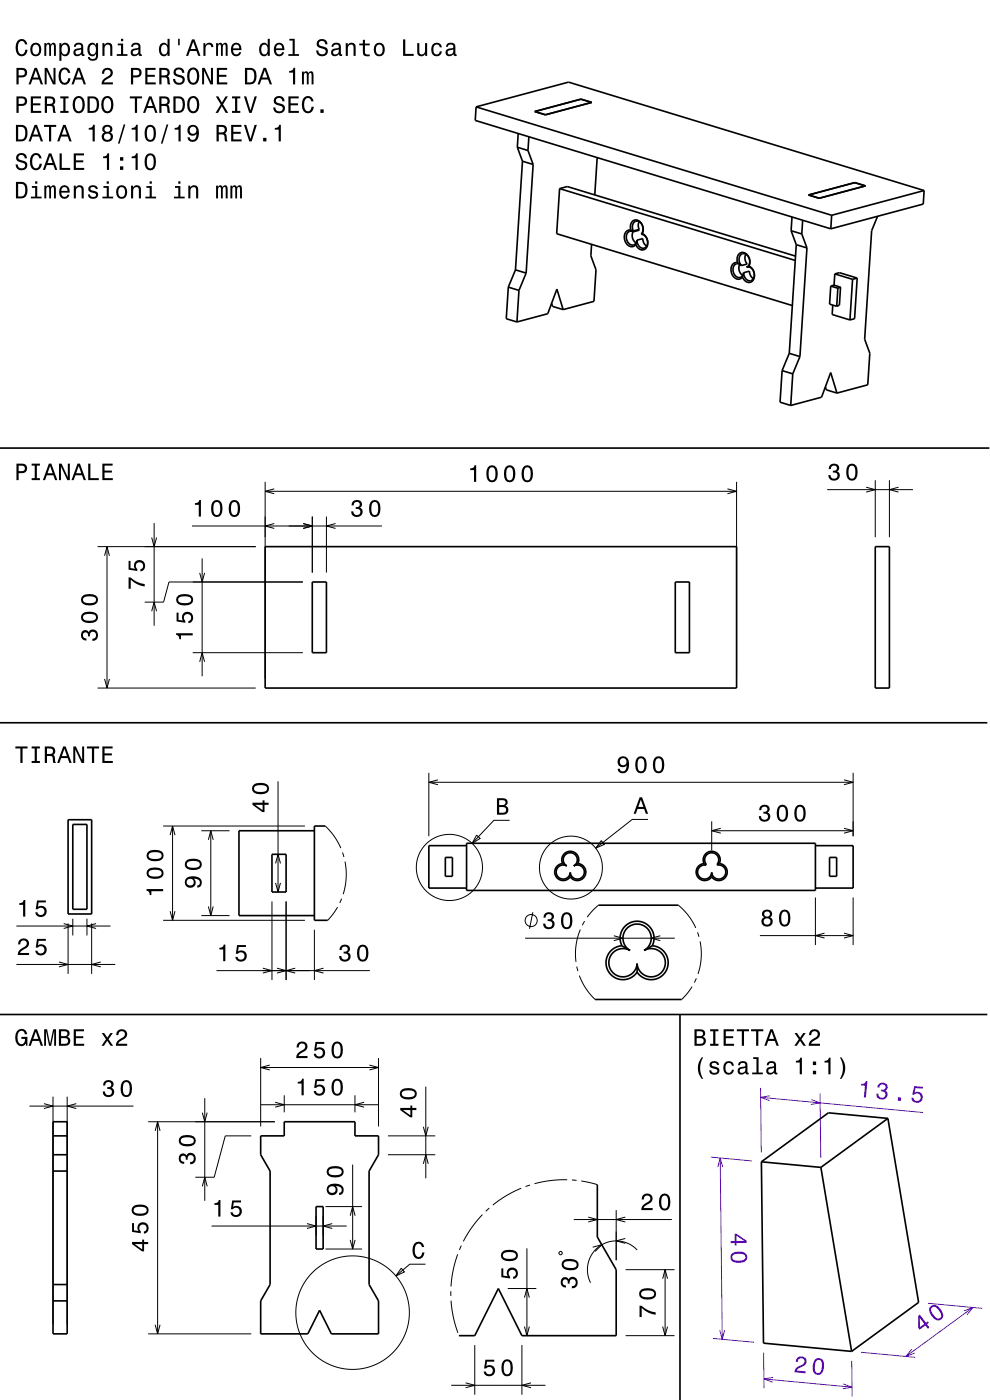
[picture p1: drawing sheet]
<svg xmlns="http://www.w3.org/2000/svg" width="210mm" height="297mm" viewBox="0 0 210 297" stroke-linecap="round" stroke-linejoin="round" font-family="sans-serif">
<g fill="none" stroke="#000" stroke-width=".35">
<path d="M101 22.7l19.6-5.3 75.4 23M101 22.7l-.2 2.8 75.4 23M101 22.7l75.4 23M109.7 31.2l2.3 .7M109.7 31.2l1.1 3M109.9 28.3l-.2 2.9M110.8 34.2l2.3 .7M110.8 34.2l-1.5 23M112 31.9l1.1 3M112.2 29l-.2 2.9M113.1 34.9l-1.5 23M113.4 23.7l9.8-2.7 2.3 .7-9.8 2.7z"/>
<path d="M126.7 33.4l-.5 7.9M109.3 57.2l2.3 .7M109.3 57.2l-1.5 3.7M111.6 57.9l-1.5 3.7M118.7 40l-.6 9.6 50 15.2M118.7 40l1.6-.4 48.5 14.7M118.7 40l50 15.3M125.5 51.8l-.2 2.5 1.1 2.9-.4 6.7-6.5 1.8M133.8 48.8a1.43 1.43 0 0 0-1.3 2.1 1.38 1.38 0 0 0 .8 1.3 1.38 1.38 0 0 0 1.5-.3h.1M133.8 48.8a1.4 1.4 0 0 1 .1-1.5 1.4 1.4 0 0 1 1.4-.6 2.2 2.2 0 0 1 .9 2.9M133.8 48.8l.5 .3M134.3 49.1v.1"/>
<path d="M134.3 49.2a1.84 1.84 0 0 0 .6 2.3M134.3 49.2a1.09 1.09 0 0 0-1.2 .2 1.09 1.09 0 0 0-.2 1.3 1.19 1.19 0 0 0 .7 1.1 1.19 1.19 0 0 0 1.2-.1l.3-.7M134.3 49a1.28 1.28 0 0 1-.1-1.3 1.28 1.28 0 0 1 1.1-.8 1.79 1.79 0 0 1 .7 2.8M134.3 49v.1M135.1 51l1.3-.4a1.85 1.85 0 0 0 .8 1.6M135.1 51l-.2 .9M135.6 47a1.81 1.81 0 0 0 0 1.7M135.6 48.7v.1l-1.3 .4M135.6 48.7l-1.3 .3M136 49.7a1.66 1.66 0 0 1 1.3 1.3 1.66 1.66 0 0 1-.7 1.6 1.49 1.49 0 0 1-1.5-1.6M136.2 49.6a2.02 2.02 0 0 1 .5 3.3 1.44 1.44 0 0 1-1.8-1M136.2 49.6l-.2 .1"/>
<path d="M156.4 55.7a1.39 1.39 0 0 1 .1-1.5 1.39 1.39 0 0 1 1.4-.6 2.19 2.19 0 0 1 1 2.9M156.4 55.7l.9 .6M156.4 55.7a1.43 1.43 0 0 0-1.3 2.1 1.39 1.39 0 0 0 .9 1.3 1.39 1.39 0 0 0 1.5-.3M156.9 56.1a1.83 1.83 0 0 0 .7 2.3M157.3 56.3a1.47 1.47 0 0 1 .5-2.5 1.64 1.64 0 0 1 1.2 1.2 1.64 1.64 0 0 1-.6 1.7M157.3 56.3a1.03 1.03 0 0 0-1.4-.2 1.03 1.03 0 0 0-.4 1.2 1.31 1.31 0 0 0 1.8 1.4l.4-.8M157.7 57.9l-.2 .9M157.7 57.9l1.3-.4a1.84 1.84 0 0 0 .8 1.6M158.2 53.9a1.87 1.87 0 0 0 .3 2.1l-1.2 .3M158.4 56.7a1.52 1.52 0 0 1 1.5 1.1 1.52 1.52 0 0 1-.8 1.8 1.54 1.54 0 0 1-1.4-1.7M158.6 56.6l-.2 .1M158.9 56.5a2.03 2.03 0 0 1 .4 3.3 1.44 1.44 0 0 1-1.8-1"/>
<path d="M158.9 56.5l-.5 .2M167.8 48.9l2.3 .7M167.8 48.9l1.1 3M168 46l-.2 2.9M168.9 51.9l2.3 .7M168.9 51.9l-1.5 23.1M170.1 49.6l1.1 3M170.3 46.7l-.2 2.9M171.2 52.6l-1.5 23M171.5 41.4l9.8-2.7 2.3 .7-9.8 2.7zM176.4 45.7l-.2 2.8M177.1 58.1l1-.3 3.7 1.2"/>
<path d="M177.1 58.1l3.7 1.2M177.1 58.1l-.2 2.4M180.8 59.3l-.5 8.6M181.8 59l-.5 8.6-1 .3M181.8 59l-1 .3M186.2 45.9l-1.3 3-1.5 23.1 1.1 2.9-.4 6.7-6.6 1.8M196 40.4l-.2 2.9-19.6 5.2M196 40.4l-19.6 5.3M107.8 60.9l-.4 6.7 2.3 .7M107.8 60.9l2.3 .7M110.1 61.6l-.4 6.7M117 64.4l.2 .6 2.3 .7"/>
<path d="M119.5 65.7l-1.4-4.4-1.9 5.3-6.5 1.7M165.9 78.6l-.4 6.7 2.2 .7M165.9 78.6l2.3 .7M167.4 75l2.3 .6M167.4 75l-1.5 3.6M168.2 79.3l-.5 6.7M169.7 75.6l-1.5 3.7M176.2 60.7l-.2 3.8 1.5 .5M176.2 60.7l1.5 .5M176.6 64.7l-.1 2 3.8 1.2M176.9 60.5l1.4 .4M176.9 60.5l-.7 .2"/>
<path d="M177.7 61.2l-.2 3.8M178.3 60.9l-.2 3.9-.6 .2M178.3 60.9l-.6 .3M0 95.1h209.9M175.1 82.1l.2 .6 2.2 .7M177.5 83.4l-1.3-4.4-1.9 5.3-6.6 1.7M56.2 116h100v30h-100zM185.7 116h3v30h-3zM66.2 123.5h3v15h-3zM143.2 123.5h3v15h-3zM0 153.3h209.4M14.4 173.9h5v20h-5z"/>
<path d="M15.4 174.9h3v18h-3zM66.7 176.2h-16v18h16M69 175.2h-2.3v20h2.8M99 179.4h-8v9h8M99 178.9h74v10h-74zM173 179.4h8v9h-8M57.7 181.2h3v8h-3zM94.5 181.9h1.5v4h-1.5zM119.4 183.2a1.8 1.8 0 0 1 1.6-2.6 1.8 1.8 0 0 1 1.6 2.6M119.4 183.2a1.8 1.8 0 0 0-1.5 2.7 1.8 1.8 0 0 0 3.1 .1M119.4 183.2l.8 .5M120.2 183.7a1.5 1.5 0 0 0-2.1 .8 1.5 1.5 0 0 0 1 2 1.5 1.5 0 0 0 1.9-1.4"/>
<path d="M120.2 183.7a1.5 1.5 0 0 1-.4-2.3 1.5 1.5 0 0 1 2.3 0 1.5 1.5 0 0 1-.4 2.3M121 185.1v.9M121.7 183.7a1.5 1.5 0 0 1 2.2 .8 1.5 1.5 0 0 1-1.1 2 1.5 1.5 0 0 1-1.8-1.4M122.6 183.2a1.8 1.8 0 0 1 1.4 2.7 1.8 1.8 0 0 1-3 .1M122.6 183.2l-.9 .5M126.9 192h17M149.4 183.2a1.8 1.8 0 0 0-1.5 2.7 1.8 1.8 0 0 0 3.1 .1M149.4 183.2a1.8 1.8 0 0 1 1.6-2.6 1.8 1.8 0 0 1 1.6 2.6M149.4 183.2l.4 .3M149.8 183.5a1.78 1.78 0 0 0-1.7 .8 1.5 1.5 0 0 0 1 2.1 1.5 1.5 0 0 0 1.9-1.3M149.8 183.5a1.55 1.55 0 0 1 .1-2.2 1.55 1.55 0 0 1 2.1 0 1.55 1.55 0 0 1 .1 2.2M151 185.1v.9"/>
<path d="M152.1 183.5h.1a1.5 1.5 0 0 1 1.7 1.3 1.5 1.5 0 0 1-1.3 1.7 1.5 1.5 0 0 1-1.6-1.4M152.6 183.2a1.8 1.8 0 0 1 1.4 2.7 1.8 1.8 0 0 1-3 .1M152.6 183.2l-.5 .3M176 181.9h1.5v4h-1.5zM0 215.2h209.4M126.2 212h18.4M131.9 200.6a3.6 3.6 0 0 0-2.9 5.4 3.6 3.6 0 0 0 6.1 .2M131.9 200.6a3.6 3.6 0 0 1 3.2-5.2 3.6 3.6 0 0 1 3.3 5.2M131.9 200.6l1.7 1M133.6 201.6a3 3 0 0 0-4.2 1.6 3 3 0 0 0 2.1 4 3 3 0 0 0 3.6-2.8M133.6 201.6a3 3 0 0 1-.8-4.5 3 3 0 0 1 4.6 0 3 3 0 0 1-.8 4.5M135.1 204.4v1.8"/>
<path d="M136.6 201.6a3 3 0 0 1 4.3 1.5 3 3 0 0 1-2.1 4.1 3 3 0 0 1-3.7-2.8M138.4 200.6a3.6 3.6 0 0 1 2.9 5.4 3.6 3.6 0 0 1-6.2 .2M138.4 200.6l-1.8 1M144.2 215.2v81.8M11.2 238h3v45h-3zM188.3 237.3l6.6 39-14.3 10.4M188.3 237.3l-14.2 10.4M188.3 237.3l-12.6-1.2-14.2 10.4M11.2 241h3M11.2 245h3M11.2 248.4h3M55.3 241h5v-3h15v3h5v4l-2 3.4v24.1l2 3.5v7h-10l-2.5-5-2.5 5h-10v-7l2-3.5v-24.1l-2-3.4z"/>
<path d="M67 256h1.5v9h-1.5zM126.7 251.3v11.1l4 7v14h-20l-5-10-5 10h-3.3M161.5 246.5l.5 38.4 18.6 1.8M161.5 246.5l12.6 1.2M174.1 247.7l6.5 39M11.2 272.5h3M11.2 276h3"/>
</g>
<g fill="none" stroke="#000" stroke-width=".21">
<path d="M20.7 116h33.5M22.2 117.9l.5-1.9 .5 1.9M22.7 116v30M32.2 114l.5 2 .5-2M32.7 111v21.7M40.7 111.6h40.3M42.9 118.5v25M56.2 102.2v41.8M56.2 104.2h100M58.2 111.1l-2 .5 2 .5M58.2 103.7l-2 .5 2 .5M64.3 111.1l1.9 .5-1.9 .5"/>
<path d="M66.2 109.6v11.9M69.2 109.6v11.9M71.2 111.1l-2 .5 2 .5M154.3 103.7l1.9 .5-1.9 .5M156.2 102.2v41.8M175.5 103.9h18.2M183.7 103.4l2 .5-2 .5M185.7 101.9v12.1M188.7 101.9v12.1M190.6 103.4l-1.9 .5 1.9 .5M32.2 129.7l.5-2 .5 2M40.9 138.5h23.3"/>
<path d="M42.4 121.5l.5 2 .5-2M64.2 123.5h-28.4l-1.1 4.2h-4M20.7 146h33.5M22.2 144l.5 2 .5-2M42.4 140.4l.5-1.9 .5 1.9M34.6 175.2h30.1M42.7 176.2h6M69 175.2l2 2.3 1.3 2.4M91 164v13.4M91 166h90M92.9 165.4l-1.9 .6 1.9 .5M101.1 177.2l.7 .7-1.7 1z"/>
<path d="M108.1 174h-3.3l-4.7 4.9M127.6 178.3l.6 .8-1.8 .8zM137.5 173.8h-3.4l-7.7 6.1M151 174.2v6.2M151 176.2h30M152.9 175.7l-1.9 .5 1.9 .6M179 175.7l2 .5-2 .6M179 165.4l2 .6-2 .5M181 164v13.4M3.5 196.5h19.9M13.5 195.9l1.9 .6-1.9 .5M14.4 195.9v10.7"/>
<path d="M15.4 194.9v3.6M18.4 194.9v3.6M19.4 195.9v10.7M20.4 195.9l-2 .6 2 .5M34.6 195.2h30.1M42.7 194.2h6M57.7 191.2v16.7M60.7 191.2v16.7M66.7 197.2v10.7M71.6 192.4l-1 1.5-1.1 1.3M72.5 190.6l-.4 1M72.7 180.9l.3 .9"/>
<path d="M73.2 182.8l.2 1.7v1.8l-.2 1.7-.4 1.7M113 193.5l-.7 3.5M123.1 197.2l-.6 1.7-.3 1.7-.1 1.7 .1 1.8M124 195.4l-.5 .9M126.9 192l-1.1 1-1.2 1.6M130.2 198.5l1.9 .5-1.9 .5M140.1 198.5l-2 .5 2 .5M143.1 199h-31.7M143.9 192l2.2 2.3 1.5 2.6M148 197.8l.3 .9M148.5 199.7l.2 1.7v1.8l-.2 1.7-.4 1.7M161.2 198.5h19.8"/>
<path d="M173 190.4v10.1M174.9 198l-1.9 .5 1.9 .5M179 198l2 .5-2 .5M181 190.4v10.1M3.5 204.6h20.9M12.5 204.1l1.9 .5-1.9 .5M21.4 204.1l-2 .5 2 .5M122.3 205l.3 1M122.9 207l1.3 2.6 2 2.4M146.8 209.3l-1 1.4-1.2 1.3M147.7 207.5l-.4 .9M6.2 234.7h22.1"/>
<path d="M9.3 234.1l1.9 .6-1.9 .5M11.2 232.6v48.4M14.2 232.6v48.4M16.2 234.1l-2 .6 2 .5M31.4 238h26.9M32.9 239.9l.5-1.9 .6 1.9M33.4 238v45M42.9 236l.5 2 .6-2M43.4 233v21.7M55.3 224.5v14.5M55.3 234.4h25M55.3 226.5h25"/>
<path d="M57.2 225.9l-1.9 .6 1.9 .5M58.4 233.8l1.9 .6-1.9 .5M60.3 232.4v3.6M75.3 232.4v3.6M77.2 233.8l-1.9 .6 1.9 .5M78.4 225.9l1.9 .6-1.9 .5M80.3 224.5v14.5M89.8 239l.5 2 .5-2M90.3 230.5v19.5M42.9 251.7l.5-2 .6 2M53.3 241h-5.5l-2.4 8.7h-4M65.1 259.6l1.9 .5-1.9 .5"/>
<path d="M67 258v4.1M68.5 258v4.1M69 256h7.8M70.5 259.6l-2 .5 2 .5M74.3 257.9l.5-1.9 .5 1.9M74.8 247.1v17.9M82.3 241h10M82.3 245h10M89.8 246.9l.5-1.9 .5 1.9M102.3 257.7l-2.2 2.7-1.8 2.9M103.8 256.3l-.8 .7M110.5 252.1l-3.1 1.5-2.9 2"/>
<path d="M112.4 251.4l-.9 .3M120.3 250.3l-3.5 .1-3.4 .7M121.3 250.3l1 .1M121.7 258.7h20.8M123.3 250.5l3.4 .8M124.8 258.2l1.9 .5-1.9 .5M130.7 256.7v10.7M132.6 258.2l-1.9 .5 1.9 .5M44.9 260.1h28.6M69 265h7.8M74.3 263l.5 2 .5-2M85.1 269l.7 .8-1.8 .9z"/>
<path d="M90.3 268.2h-3.4l-2.9 2.5M95.6 273.9v1M95.7 275.9l.5 3.5 .9 3.3M97.1 266.1l-1 3.4-.4 3.4M97.8 264.2l-.4 1M107.7 273.4h6.1M111.3 275.3l.5-1.9 .5 1.9M111.8 264.8v18.6M118.6 265.7l.5-.2 .2 .5-.3 .2h-.2l-.2-.3zM125.7 264.6l2-.5-1.5 1.4M132.6 262.7l-1.9 .5 1.9 .6M132.7 269.4h10.4"/>
<path d="M135.2 265.2a6.1 6.1 0 0 0-8-.8 6.1 6.1 0 0 0-1.9 7.7M140.6 271.3l.5-1.9 .5 1.9M141.1 269.4v14M31.4 283h21.9M32.9 281l.5 2 .6-2M95.7 293.9h20M97.3 283.3l.1 .1M98.8 293.4l1.9 .5-1.9 .5M100.7 285.4v10.5M110.7 285.4v10.5M111.3 281.4l.5 2 .5-2M112.6 293.4l-1.9 .5 1.9 .5"/>
<path d="M132.7 283.4h10.4M140.6 281.4l.5 2 .5-2"/>
<circle cx="95.3" cy="184" r="7"/>
<circle cx="112.7" cy="195.3" r="1.28"/>
<circle cx="121.1" cy="184.1" r="6.7"/>
<circle cx="74.8" cy="278.5" r="12"/>
</g>
<path d="M161.3 230.8l.2 13.7M173.9 232l.2 13.7M150.8 245.5l8.7 .8M196.9 276.5l11.5 1.1M151.2 283.9l8.8 .9M162 286.9l.1 7.6M180.7 288.7l.1 7.6M182.6 286.9l11.5 1.1" fill="none" stroke="#8000ff" stroke-width=".21"/>
<g fill="#000">
<path d="M3.5 14.4v3.5h.5v-1.5a1.34 1.34 0 0 0 1.8-1 .93 .93 0 0 0-1.1-1zM4 14.8a1.12 1.12 0 0 1 1.2 .3 .6 .6 0 0 1 0 .7 .6 .6 0 0 1-.7 .2h-.5zM7.3 14.4l-1.2 3.5h.4l.4-1h1.4l.4 1h.4l-1.3-3.5zM7.6 14.9l.5 1.5h-1zM9.5 14.4v3.5h.4v-2.9l1.3 2.9h.6v-3.5h-.4v2.9l-1.4-2.9zM12.8 14.8a2.51 2.51 0 0 0 .4 3.1 1.27 1.27 0 0 0 1.8-1.3h-.5a.82 .82 0 0 1-1.1 .9 2.07 2.07 0 0 1 0-2.7 .72 .72 0 0 1 1 .7h.5a1.19 1.19 0 0 0-.8-1.1 1.19 1.19 0 0 0-1.3 .4zM16.4 14.4l-1.2 3.5h.4l.4-1h1.4l.4 1h.4l-1.2-3.5zM16.7 14.9l.5 1.5h-1zM21.9 14.7l-.2 .4-.1 .5h.5a.7 .7 0 0 1 .5-.8 .7 .7 0 0 1 .8 .5 .7 .7 0 0 1-.4 .9 1.8 1.8 0 0 0-1.5 1.7h2.4v-.4h-1.9a2.2 2.2 0 0 1 1.5-1.2 1.13 1.13 0 0 0 .1-1.7 1.13 1.13 0 0 0-1.7 .1zM27.8 14.4v3.5h.4v-1.5a1.34 1.34 0 0 0 1.8-1 .93 .93 0 0 0-1-1zM28.2 14.8a1.12 1.12 0 0 1 1.3 .3 .6 .6 0 0 1 0 .7 .6 .6 0 0 1-.7 .2h-.6zM30.8 14.4v3.5h2.2v-.4h-1.7v-1.2h1.5v-.4h-1.5v-1.1h1.7v-.4zM33.8 14.4v3.5h.5v-1.5a.85 .85 0 0 1 1.2 .6l.1 .9h.5l-.2-1.5-.3-.2a.97 .97 0 0 0 .4-1.1 .97 .97 0 0 0-1-.7zM34.3 14.8a1.09 1.09 0 0 1 1.2 .3 .6 .6 0 0 1-.1 .7 .6 .6 0 0 1-.6 .2h-.5zM37.1 14.6a.96 .96 0 0 0-.3 1.1 .96 .96 0 0 0 1 .6 .77 .77 0 0 1 .9 .9 .84 .84 0 0 1-1 .3 .84 .84 0 0 1-.5-.8h-.5a1.21 1.21 0 0 0 1.5 1.3 1.21 1.21 0 0 0 .7-1.8l-1.2-.4a.58 .58 0 0 1-.4-.8 .58 .58 0 0 1 .9-.2l.2 .1 .3 .5h.4a1.16 1.16 0 0 0-.7-1.1 1.16 1.16 0 0 0-1.3 .3zM40 14.8a2.53 2.53 0 0 0 .5 3.1 1.21 1.21 0 0 0 1.7-1 1.93 1.93 0 0 0-.9-2.6l-.9 .1zM40.7 14.8l.3-.1a1.7 1.7 0 0 1 .3 2.8l-.3 .1a1.68 1.68 0 0 1-.3-2.8zM42.9 14.4v3.5h.4v-2.9l1.3 2.9h.6v-3.5h-.5v2.9l-1.3-2.9zM46 14.4v3.5h2.2v-.4h-1.7v-1.2h1.5v-.4h-1.5v-1.1h1.7v-.4zM52 14.4v3.5h1.1a1.42 1.42 0 0 0 1.3-1.7 1.38 1.38 0 0 0-1.3-1.8zM52.4 14.8l1.1 .1a1.89 1.89 0 0 1 0 2.5l-1.1 .1zM55.9 14.4l-1.3 3.5h.5l.4-1h1.4l.3 1h.5l-1.3-3.5zM56.2 14.9l.5 1.5h-1.1zM61.3 15.1v.3h.8v2.5h.5v-3.5h-.3a.77 .77 0 0 1-1 .7zM64.1 15.2v2.7h.4v-2.1l.3-.3 .3 .3v2.1h.4v-1.8a.5 .5 0 0 1 .3-.6l.2 .1 .1 .4v1.9h.4v-1.9a.69 .69 0 0 0-.5-.9l-.6 .4-.2-.3-.3-.1-.5 .4v-.3z" fill-rule="evenodd"/>
<path d="M3.7 8.7a2.52 2.52 0 0 0 .4 3.1 1.27 1.27 0 0 0 1.8-1.2h-.5a.82 .82 0 0 1-1.1 .8 2.09 2.09 0 0 1 0-2.6 .72 .72 0 0 1 1 .6h.5a1.19 1.19 0 0 0-.8-1.1 1.19 1.19 0 0 0-1.3 .4zM6.7 9.4a1.53 1.53 0 0 0 .9 2.6 1.48 1.48 0 0 0 1.2-1.5 1.48 1.48 0 0 0-1.2-1.4l-.5 .1zM7.1 9.7a.67 .67 0 0 1 .7-.2 .67 .67 0 0 1 .5 .5 1.11 1.11 0 0 1-.7 1.6 1.17 1.17 0 0 1-.5-1.9zM9.4 9.1v2.8h.4v-2.1l.4-.4 .2 .3v2.2h.4v-1.9a.5 .5 0 0 1 .4-.6l.2 .2v.4v1.9h.5v-1.9a.69 .69 0 0 0-.6-.9l-.5 .3-.2-.2-.3-.1-.5 .3v-.3zM12.6 9.1v3.8h.4v-1.5a.93 .93 0 0 0 1 .5 .93 .93 0 0 0 .8-.8 1.5 1.5 0 0 0-1-2l-.4 .1-.4 .4v-.5zM13.2 9.7a.63 .63 0 0 1 .7-.2 .63 .63 0 0 1 .5 .6 1.13 1.13 0 0 1-.7 1.5 1.18 1.18 0 0 1-.5-1.9zM15.9 9.3l-.2 .6h.4a.55 .55 0 0 1 .7-.5 .55 .55 0 0 1 .3 .8h-.2a1.13 1.13 0 0 0-1.3 .9 .73 .73 0 0 0 .8 .8l.4-.1 .5-.3 .1 .3 .5 .1v-.4h-.2v-1.6a1.02 1.02 0 0 0-.7-.8 1.02 1.02 0 0 0-1.1 .2zM16.1 10.8l1.1-.3a.77 .77 0 0 1-.2 .9 .77 .77 0 0 1-.9 0zM18.8 9.4a1.57 1.57 0 0 0 .8 2.6l.4-.2 .4-.4a.73 .73 0 0 1-.3 1 .73 .73 0 0 1-1-.3h-.5a1.1 1.1 0 0 0 1.3 .8 1.1 1.1 0 0 0 .9-1.2v-2.6h-.4v.5l-.4-.4a.89 .89 0 0 0-1.2 .2zM19.2 9.7a.63 .63 0 0 1 .7-.2 .63 .63 0 0 1 .4 .6 1.11 1.11 0 0 1-.6 1.5 1.2 1.2 0 0 1-.5-1.9zM21.7 9.1v2.8h.5v-1.6a.64 .64 0 0 1 .4-.8 .64 .64 0 0 1 .8 .4v2h.4v-1.8a.89 .89 0 0 0-.6-1 .89 .89 0 0 0-1 .5v-.5zM25 9.2v.4h.7v1.9h-.9v.4h2.2v-.4h-.9v-2.3zM25.7 8.2v.5h.4v-.5zM28.1 9.3l-.3 .6h.4a.55 .55 0 0 1 .7-.5 .55 .55 0 0 1 .4 .8h-.2a1 1 0 0 0-1.1 .2 1 1 0 0 0-.2 1.1 .94 .94 0 0 0 1.6 0l.1 .3 .6 .1v-.4h-.3v-.2v-1.4a1.02 1.02 0 0 0-.7-.8 1.02 1.02 0 0 0-1 .2zM28.3 10.8l1.1-.3a.77 .77 0 0 1-.2 .9 .77 .77 0 0 1-.9 0l-.1-.3zM34 9.4a1.57 1.57 0 0 0 .8 2.6l.4-.2 .3-.4v.5h.5v-3.7h-.5v1.4a.89 .89 0 0 0-1.5-.2zM34.3 9.7a.62 .62 0 0 1 .7-.2 .62 .62 0 0 1 .5 .5 1.12 1.12 0 0 1-.7 1.6 1.19 1.19 0 0 1-.5-1.9zM37.8 8.2v1.4h.3v-1.4zM40.7 8.4l-1.2 3.5h.4l.4-1.1h1.4l.4 1.1h.4l-1.3-3.5zM41 8.9l.5 1.5h-1.1zM43.1 9.1v2.8h.5v-1.6a.66 .66 0 0 1 .3-.8 .66 .66 0 0 1 .9 .3v.2h.5a.89 .89 0 0 0-.7-.9 .89 .89 0 0 0-1.1 .5v-.5zM45.8 9.1v2.8h.4l.1-2.1 .2-.3h.2l.2 .2v2.2h.4v-2.1l.3-.4 .2 .2 .1 .4v1.9h.4v-1.9a.69 .69 0 0 0-.5-.9l-.6 .3-.2-.2-.3-.1-.5 .3v-.3zM49.3 9.4a1.54 1.54 0 0 0 .8 2.6 1.05 1.05 0 0 0 1.1-.9h-.5l-.2 .3-.4 .2a.76 .76 0 0 1-.7-1h1.8a1.16 1.16 0 0 0-.5-1.3 1.16 1.16 0 0 0-1.4 .1zM49.6 9.7a.66 .66 0 0 1 .8-.2 .66 .66 0 0 1 .4 .8h-1.4zM55.2 9.4a1.58 1.58 0 0 0 .8 2.6l.5-.2 .3-.4v.5h.4v-3.7h-.4v1.4a.89 .89 0 0 0-1.6-.2zM55.6 9.7a.62 .62 0 0 1 .7-.2 .62 .62 0 0 1 .4 .5 1.12 1.12 0 0 1-.6 1.6 1.19 1.19 0 0 1-.5-1.9zM58.4 9.4a1.54 1.54 0 0 0 .8 2.6 1.05 1.05 0 0 0 1.1-.9h-.5l-.2 .3-.4 .2a.76 .76 0 0 1-.7-1h1.8a1.16 1.16 0 0 0-.5-1.3 1.16 1.16 0 0 0-1.4 .1zM58.7 9.7a.66 .66 0 0 1 .8-.2 .66 .66 0 0 1 .4 .8h-1.4zM61.4 8.2v.4h.7v2.9h-.9v.4h2.2v-.4h-.9v-3.3zM67.5 8.6a.96 .96 0 0 0-.3 1 .96 .96 0 0 0 .9 .6 .77 .77 0 0 1 .9 1 .84 .84 0 0 1-.9 .3 .84 .84 0 0 1-.6-.8h-.4a1.21 1.21 0 0 0 1.4 1.3 1.21 1.21 0 0 0 .8-1.8l-1.2-.4a.58 .58 0 0 1-.4-.9 .58 .58 0 0 1 .9-.2l.2 .2 .2 .5h.5a1.16 1.16 0 0 0-.7-1.1 1.16 1.16 0 0 0-1.3 .3zM70.6 9.3l-.3 .6h.4a.55 .55 0 0 1 .7-.5 .55 .55 0 0 1 .4 .8h-.2a1.13 1.13 0 0 0-1.4 .9 .73 .73 0 0 0 .8 .8l.5-.1 .4-.3 .1 .3 .6 .1v-.4h-.3v-1.6a1.02 1.02 0 0 0-1.7-.6zM70.8 10.8l1.1-.3a.77 .77 0 0 1-.2 .9 .77 .77 0 0 1-.9 0zM73.3 9.1v2.8h.5v-1.6a.63 .63 0 0 1 .4-.8 .63 .63 0 0 1 .8 .4v2h.4v-1.8a.89 .89 0 0 0-.6-1 .89 .89 0 0 0-1 .5v-.5zM77 8.4v.8h-.8v.4h.8v1.8a1.04 1.04 0 0 0 1.4 .5v-.4a.68 .68 0 0 1-1-.3v-1.6h1v-.4h-1v-.8zM79.6 9.4a1.53 1.53 0 0 0 .9 2.6 1.48 1.48 0 0 0 1.1-1.5 1.48 1.48 0 0 0-1.1-1.4l-.5 .1zM79.9 9.7a.67 .67 0 0 1 .7-.2 .67 .67 0 0 1 .5 .5 1.11 1.11 0 0 1-.6 1.6 1.17 1.17 0 0 1-.6-1.9zM85.5 8.4v3.5h2.3v-.5h-1.8v-3zM88.5 9.1v1.8a.89 .89 0 0 0 .6 1 .89 .89 0 0 0 1.1-.5v.5h.4v-2.8h-.4v1.6a.65 .65 0 0 1-.4 .8 .65 .65 0 0 1-.8-.3l-.1-2.1zM91.8 9.4a1.53 1.53 0 0 0 .8 2.6 1.05 1.05 0 0 0 1.1-1.1h-.4a.67 .67 0 0 1-.6 .7 .67 .67 0 0 1-.7-.6 1.12 1.12 0 0 1 .6-1.6 .59 .59 0 0 1 .7 .6h.4a1.09 1.09 0 0 0-.7-.9 1.09 1.09 0 0 0-1.2 .3zM94.9 9.3l-.3 .6h.4a.55 .55 0 0 1 .7-.5 .55 .55 0 0 1 .4 .8h-.2a1 1 0 0 0-1.1 .2 1 1 0 0 0-.2 1.1 .94 .94 0 0 0 1.6 0l.1 .3 .6 .1v-.4h-.3v-1.6a1.02 1.02 0 0 0-1.7-.6zM95 10.8l1.1-.3a.77 .77 0 0 1-.1 .9 .77 .77 0 0 1-.9 0z" fill-rule="evenodd"/>
<path d="M3.5 20.5v3.5h.5v-1.5a1.34 1.34 0 0 0 1.8-1 .93 .93 0 0 0-1.1-1zM4 20.9a1.12 1.12 0 0 1 1.2 .3 .6 .6 0 0 1 0 .6 .6 .6 0 0 1-.7 .2h-.5zM6.5 20.5v3.5h2.2v-.5h-1.7v-1.2h1.6v-.4h-1.6v-1h1.7v-.4zM9.5 20.5v3.5h.5v-1.5a.85 .85 0 0 1 1.2 .5l.1 1h.5l-.2-1.5-.3-.3a.97 .97 0 0 0 .4-1.1 .97 .97 0 0 0-1-.6zM10 20.9a1.09 1.09 0 0 1 1.2 .3 .6 .6 0 0 1-.1 .6 .6 .6 0 0 1-.6 .2h-.5zM12.8 20.5v.4h.6v2.6h-.6v.5h1.7v-.5h-.6v-2.6h.6v-.4zM15.8 20.8a2.52 2.52 0 0 0 .4 3.1 1.21 1.21 0 0 0 1.7-.9 1.93 1.93 0 0 0-.9-2.6l-.8 .1zM16.4 20.9l.3-.1a1.7 1.7 0 0 1 .3 2.7l-.3 .1a1.68 1.68 0 0 1-.3-2.7zM18.6 20.5v3.5h1.1a1.42 1.42 0 0 0 1.3-1.8 1.38 1.38 0 0 0-1.3-1.7zM19 20.9h1.1a1.89 1.89 0 0 1 0 2.6h-1.1zM21.8 20.8a2.52 2.52 0 0 0 .4 3.1 1.21 1.21 0 0 0 1.8-.9 1.93 1.93 0 0 0-1-2.6l-.8 .1zM22.4 20.9l.4-.1a1.7 1.7 0 0 1 .3 2.7l-.3 .1a1.13 1.13 0 0 1-.8-1.4v-.6zM27.5 20.5v.4h1.1v3.1h.5v-3.1h1v-.4zM31.6 20.4l-1.3 3.6h.5l.4-1.1h1.4l.3 1.1h.5l-1.3-3.6zM31.9 20.9l.5 1.6h-1.1zM33.8 20.5v3.5h.5v-1.5a.85 .85 0 0 1 1.2 .5l.1 1h.5l-.2-1.5-.3-.3a.97 .97 0 0 0 .4-1.1 .97 .97 0 0 0-1-.6zM34.3 20.9a1.09 1.09 0 0 1 1.2 .3 .6 .6 0 0 1-.1 .6 .6 .6 0 0 1-.6 .2h-.5zM36.8 20.5v3.5h1.1a1.42 1.42 0 0 0 1.3-1.8 1.38 1.38 0 0 0-1.3-1.7zM37.2 20.9h1.1a1.89 1.89 0 0 1 0 2.6h-1.1zM40 20.8a2.53 2.53 0 0 0 .5 3.1 1.21 1.21 0 0 0 1.7-.9 1.93 1.93 0 0 0-.9-2.6l-.9 .1zM40.7 20.9l.3-.1a1.7 1.7 0 0 1 .3 2.7l-.3 .1a1.68 1.68 0 0 1-.3-2.7zM45.8 20.4l1 1.8-1.1 1.8h.6l.8-1.5 .8 1.5h.5l-1.1-1.8 1-1.8h-.5l-.7 1.3-.8-1.3zM49.2 20.5v.4h.7v2.6h-.7v.5h1.8v-.5h-.7v-2.6h.7v-.4zM51.7 20.4l1.2 3.6h.5l1.1-3.6h-.5l-.9 3-.9-3zM58.4 20.6a.96 .96 0 0 0-.3 1.1 .96 .96 0 0 0 .9 .6 .77 .77 0 0 1 .9 1 .84 .84 0 0 1-.9 .3 .84 .84 0 0 1-.6-.8h-.5a1.21 1.21 0 0 0 1.5 1.3 1.21 1.21 0 0 0 .8-1.8l-.8-.4a.72 .72 0 0 1-.9-.6 .7 .7 0 0 1 .8-.5 .7 .7 0 0 1 .6 .7h.5a1.17 1.17 0 0 0-.7-1.1 1.17 1.17 0 0 0-1.3 .2zM61.2 20.5v3.5h2.2v-.5h-1.8v-1.2h1.6v-.4h-1.6v-1h1.8v-.4zM64.4 20.8a2.51 2.51 0 0 0 .4 3.1 1.27 1.27 0 0 0 1.8-1.3h-.5a.82 .82 0 0 1-1.1 .9 2.08 2.08 0 0 1 0-2.6 .71 .71 0 0 1 1 .6h.5a1.19 1.19 0 0 0-.8-1.1 1.19 1.19 0 0 0-1.3 .4zM68 23.2v.8h.7v-.8z" fill-rule="evenodd"/>
<path d="M3.7 32.7a.97 .97 0 0 0-.2 1.1 .97 .97 0 0 0 .9 .6 .77 .77 0 0 1 .9 .9 .84 .84 0 0 1-.9 .4 .84 .84 0 0 1-.6-.8h-.5a1.21 1.21 0 0 0 1.5 1.3 1.21 1.21 0 0 0 .7-1.9l-.8-.3a.72 .72 0 0 1-.8-.6 .7 .7 0 0 1 .7-.5 .7 .7 0 0 1 .7 .7h.4a1.17 1.17 0 0 0-.7-1.1 1.17 1.17 0 0 0-1.3 .2zM6.7 32.9a2.51 2.51 0 0 0 .4 3.1 1.27 1.27 0 0 0 1.8-1.3h-.5a.82 .82 0 0 1-1.1 .9 2.08 2.08 0 0 1 0-2.6 .72 .72 0 0 1 1.1 .6h.4a1.19 1.19 0 0 0-.8-1.1 1.19 1.19 0 0 0-1.3 .4zM10.4 32.5l-1.3 3.5h.5l.3-1h1.4l.4 1h.5l-1.3-3.5zM10.6 33l.6 1.6h-1.1zM12.6 32.5v3.5h2.3v-.4h-1.8v-3.1zM15.6 32.5v3.5h2.3v-.4h-1.8v-1.2h1.6v-.4h-1.6v-1h1.7v-.5zM21.9 33.2v.4h.8v2.4h.4v-3.5h-.3a.77 .77 0 0 1-.9 .7zM25.5 35.3v.7h.7v-.7zM25.5 33.3v.8h.7v-.8zM27.9 33.2v.4h.9v2.4h.4v-3.5h-.3a.77 .77 0 0 1-1 .7zM31 33a2.68 2.68 0 0 0 .4 3 1.14 1.14 0 0 0 1.6-.9 2.31 2.31 0 0 0-.6-2.5l-.5-.1-.5 .1zM31.5 33h.7a2.38 2.38 0 0 1 0 2.6h-.7a2.37 2.37 0 0 1 0-2.6z" fill-rule="evenodd"/>
<path d="M3.4 26.5v3.5h1.1a1.42 1.42 0 0 0 1.3-1.8 1.38 1.38 0 0 0-1.3-1.7zM3.9 26.9l1 .1a1.89 1.89 0 0 1 0 2.5l-1 .1zM7.3 26.5l-1.2 3.5h.4l.4-1h1.4l.4 1h.4l-1.3-3.5zM7.6 27l.5 1.5h-1zM9.3 26.5v.4h1.1v3.1h.5v-3.1h1v-.4zM13.4 26.5l-1.3 3.5h.5l.4-1h1.4l.3 1h.5l-1.3-3.5zM13.7 27l.5 1.5h-1.1zM18.8 27.1v.4h.8v2.5h.5v-3.5h-.3a.77 .77 0 0 1-1 .6zM22 26.7a.83 .83 0 0 0 .1 1.4 1.11 1.11 0 0 0-.4 1.6 1.11 1.11 0 0 0 1.6 .3 1.03 1.03 0 0 0 .7-.9 1.03 1.03 0 0 0-.6-1 .88 .88 0 0 0 .4-1.1 .88 .88 0 0 0-1-.5zM22 29a.75 .75 0 0 1 1.5 0 .75 .75 0 0 1-1.5 0zM22.2 27.4a.59 .59 0 0 1 1.1 0 .59 .59 0 0 1-1.1 0zM26.2 26.4l-1.2 4.1h.4l1.2-4.1zM27.9 27.1v.4h.9v2.5h.4v-3.5h-.3a.77 .77 0 0 1-1 .6zM31 26.9a2.68 2.68 0 0 0 .4 3.1 1.14 1.14 0 0 0 1.6-.9 2.31 2.31 0 0 0-.6-2.5l-.5-.1-.5 .1zM31.5 27h.7a2.38 2.38 0 0 1 0 2.6h-.7a2.37 2.37 0 0 1 0-2.6zM35.3 26.4l-1.2 4.1h.4l1.2-4.1zM37 27.1v.4h.9v2.5h.4v-3.5h-.3a.77 .77 0 0 1-1 .6zM40.1 26.8a1.15 1.15 0 0 0-.1 1.7 1.15 1.15 0 0 0 1.7-.1 1.03 1.03 0 0 1-.8 1.3 .56 .56 0 0 1-.7-.6h-.4a1.18 1.18 0 0 0 1.2 1 1.18 1.18 0 0 0 1.1-1.1 1.77 1.77 0 0 0-1.2-2.5zM40.2 27.6a.75 .75 0 0 1 1.5 0 .75 .75 0 0 1-1.5 0zM45.9 26.5v3.5h.5v-1.5a.85 .85 0 0 1 1.2 .6l.1 .9h.6l-.3-1.5-.3-.2a.97 .97 0 0 0 .4-1.1 .97 .97 0 0 0-1-.7zM46.4 26.9a1.08 1.08 0 0 1 1.2 .3 .6 .6 0 0 1 0 .7 .6 .6 0 0 1-.7 .2h-.5zM49 26.5v3.5h2.3v-.4h-1.8v-1.2h1.6v-.4h-1.6v-1.1h1.7v-.4zM51.7 26.5l1.2 3.5h.5l1.1-3.5h-.5l-.9 3-.9-3zM55.8 29.2v.8h.7v-.8zM58.3 27.1v.4h.8v2.5h.5v-3.5h-.4a.77 .77 0 0 1-.9 .6z" fill-rule="evenodd"/>
<path d="M3.4 38.6v3.5h1.1a1.42 1.42 0 0 0 1.3-1.8 1.38 1.38 0 0 0-1.3-1.7zM3.9 39l1 .1a1.89 1.89 0 0 1 0 2.5l-1 .1zM6.8 39.5v.4h.7v1.8h-.9v.4h2.2v-.4h-.9v-2.2zM7.4 38.5v.5h.5v-.5zM9.4 39.4v2.7h.4v-1.8l.2-.6h.3l.1 .3v2.1h.4v-2.1l.4-.4 .2 .2v.4v1.9h.5v-1.9a.69 .69 0 0 0-.6-.9l-.5 .4-.2-.3-.3-.1-.5 .4v-.3zM12.9 39.7a1.54 1.54 0 0 0 .7 2.5 1.06 1.06 0 0 0 1.1-.9h-.4l-.2 .4-.4 .1a.75 .75 0 0 1-.7-.9h1.8a1.16 1.16 0 0 0-.5-1.4 1.16 1.16 0 0 0-1.4 .2zM13.2 39.9a.66 .66 0 0 1 .8-.1 .66 .66 0 0 1 .3 .7h-1.3zM15.7 39.4v2.7h.4v-1.6a.63 .63 0 0 1 .5-.8 .63 .63 0 0 1 .7 .7v1.7h.5v-1.8a.89 .89 0 0 0-.7-1 .89 .89 0 0 0-1 .5v-.4zM19 39.5a.75 .75 0 0 0-.2 .9 .75 .75 0 0 0 .7 .4l.9 .4a.63 .63 0 0 1-.7 .6 .63 .63 0 0 1-.6-.5h-.4a1.1 1.1 0 0 0 1 .9 1.1 1.1 0 0 0 1.1-.9 .78 .78 0 0 0-.8-.8l-.7-.2a.53 .53 0 0 1 .4-.7 .53 .53 0 0 1 .6 .5h.4a1.03 1.03 0 0 0-.7-.9 1.03 1.03 0 0 0-1 .3zM21.9 39.5v.4h.7v1.8h-.9v.4h2.3v-.4h-.9v-2.2zM22.6 38.5v.5h.5v-.5zM24.9 39.7a1.52 1.52 0 0 0 .9 2.5 1.48 1.48 0 0 0 1.2-1.5 1.48 1.48 0 0 0-1.2-1.4l-.5 .1zM25.3 40a.67 .67 0 0 1 .7-.3 .67 .67 0 0 1 .5 .6 1.11 1.11 0 0 1-.7 1.5 1.17 1.17 0 0 1-.5-1.8zM27.8 39.4v2.7h.4v-1.6a.63 .63 0 0 1 .6-.8 .63 .63 0 0 1 .7 .7v1.7h.4v-1.8a.89 .89 0 0 0-.6-1 .89 .89 0 0 0-1.1 .5v-.4zM31.1 39.5v.4h.6v1.8h-.9v.4h2.3v-.4h-.9v-2.2zM31.7 38.5v.5h.5v-.5zM37.1 39.5v.4h.7v1.8h-.9v.4h2.3v-.4h-.9v-2.2zM37.8 38.5v.5h.5v-.5zM39.9 39.4v2.7h.5v-1.6a.63 .63 0 0 1 .5-.8 .63 .63 0 0 1 .7 .7v1.7h.4v-1.8a.89 .89 0 0 0-.6-1 .89 .89 0 0 0-1 .5v-.4zM45.8 39.4v2.7h.4l.1-2.1 .2-.3h.2l.2 .3v2.1h.4v-2.1l.3-.4 .2 .2 .1 .4v1.9h.4v-1.9a.69 .69 0 0 0-.5-.9l-.6 .4-.2-.3-.3-.1-.5 .4v-.3zM48.9 39.4v2.7h.4v-1.8l.2-.6h.3l.1 .3v2.1h.4v-2.1l.4-.4 .2 .2v.4v1.9h.4v-1.9a.69 .69 0 0 0-.5-.9l-.6 .4-.1-.3-.3-.1-.5 .4v-.3z" fill-rule="evenodd"/>
<path d="M3.5 98.4v3.5h.5v-1.5a1.34 1.34 0 0 0 1.8-1 .93 .93 0 0 0-1.1-1zM4 98.8a1.12 1.12 0 0 1 1.2 .3 .6 .6 0 0 1 0 .6 .6 .6 0 0 1-.7 .2h-.5zM6.7 98.4v.4h.7v2.6h-.7v.5h1.8v-.5h-.7v-2.6h.7v-.4zM10.4 98.4l-1.3 3.5h.5l.3-1.1h1.4l.4 1.1h.5l-1.3-3.5zM10.6 98.9l.6 1.5h-1.1zM12.5 98.4v3.5h.4v-2.9l1.4 2.9h.5v-3.5h-.4v2.8l-1.3-2.8zM16.4 98.4l-1.2 3.5h.4l.4-1.1h1.4l.4 1.1h.4l-1.2-3.5zM16.7 98.9l.5 1.5h-1zM18.7 98.4v3.5h2.3v-.5h-1.8v-3zM21.7 98.4v3.5h2.2v-.5h-1.7v-1.2h1.5v-.4h-1.5v-1h1.7v-.4z" fill-rule="evenodd"/>
<path d="M41.3 106.7v.4h.9v2.5h.4v-3.5h-.3a.78 .78 0 0 1-1 .6zM45.1 106.5a2.67 2.67 0 0 0 .4 3.1 1.14 1.14 0 0 0 1.6-.9 2.31 2.31 0 0 0-.6-2.5l-.5-.1-.5 .1zM45.7 106.6h.6a2.38 2.38 0 0 1 0 2.6h-.6a2.37 2.37 0 0 1 0-2.6zM48.8 106.5a2.67 2.67 0 0 0 .4 3.1 1.14 1.14 0 0 0 1.7-.9 2.31 2.31 0 0 0-.7-2.5l-.5-.1-.5 .1zM49.4 106.6h.7a2.38 2.38 0 0 1 0 2.6h-.7a2.37 2.37 0 0 1 0-2.6z" fill-rule="evenodd"/>
<path d="M74.9 106.4l-.3 .8h.4a.62 .62 0 0 1 .4-.7 .62 .62 0 0 1 .7 .2 .62 .62 0 0 1-.2 .8l-.4 .1v.4a.72 .72 0 0 1 .9 .4 .72 .72 0 0 1-.5 .9 .72 .72 0 0 1-.9-.5v-.3h-.5a1.18 1.18 0 0 0 1.5 1.2 1.18 1.18 0 0 0 .6-1.9l-.2-.1a.91 .91 0 0 0 .3-1.1 .91 .91 0 0 0-1-.5zM78.6 106.5a2.67 2.67 0 0 0 .4 3.1 1.14 1.14 0 0 0 1.6-.9 2.31 2.31 0 0 0-.6-2.5l-.5-.1-.5 .1zM79.2 106.6h.6a2.37 2.37 0 0 1 0 2.6h-.6a2.37 2.37 0 0 1 0-2.6z" fill-rule="evenodd"/>
<path d="M99.7 99.4v.3h.8v2.5h.5v-3.5h-.3a.77 .77 0 0 1-1 .7zM103.5 99.2a2.67 2.67 0 0 0 .4 3 1.14 1.14 0 0 0 1.6-.9 2.31 2.31 0 0 0-.6-2.5l-.5-.1-.5 .1zM104 99.2h.7a2.37 2.37 0 0 1 0 2.6h-.7a2.37 2.37 0 0 1 0-2.6zM107.2 99.2a2.67 2.67 0 0 0 .4 3 1.14 1.14 0 0 0 1.6-.9 2.31 2.31 0 0 0-.6-2.5l-.5-.1-.5 .1zM107.8 99.2h.6a2.37 2.37 0 0 1 0 2.6h-.6a2.38 2.38 0 0 1 0-2.6zM110.9 99.2a2.67 2.67 0 0 0 .4 3 1.14 1.14 0 0 0 1.7-.9 2.31 2.31 0 0 0-.6-2.5l-.6-.1-.5 .1zM111.5 99.2h.7a2.37 2.37 0 0 1 0 2.6h-.7a2.38 2.38 0 0 1 0-2.6z" fill-rule="evenodd"/>
<path d="M176.1 98.7l-.3 .8h.4a.62 .62 0 0 1 .4-.8 .62 .62 0 0 1 .8 .3 .62 .62 0 0 1-.2 .8l-.5 .1v.4a.72 .72 0 0 1 .9 .4 .72 .72 0 0 1-.5 .9 .72 .72 0 0 1-.9-.5v-.3h-.5a1.18 1.18 0 0 0 1.5 1.2 1.18 1.18 0 0 0 .6-1.9l-.2-.1a.9 .9 0 0 0 .3-1.1 .9 .9 0 0 0-1-.5zM179.8 98.8a2.68 2.68 0 0 0 .4 3.1 1.14 1.14 0 0 0 1.6-.9 2.31 2.31 0 0 0-.6-2.5l-.5-.1-.5 .1zM180.4 98.9h.6a2.38 2.38 0 0 1 0 2.6h-.6a2.38 2.38 0 0 1 0-2.6z" fill-rule="evenodd"/>
<path d="M17.4 133.9a1.17 1.17 0 0 0-.2 1.3 1.17 1.17 0 0 0 1.1 .7v-.5a.62 .62 0 0 1-.7-.3 .62 .62 0 0 1 .2-.8 .62 .62 0 0 1 .8 .2l.1 .5h.4a.72 .72 0 0 1 .4-.9 .72 .72 0 0 1 .9 .4 .72 .72 0 0 1-.5 1h-.3v.5a1.18 1.18 0 0 0 1.2-1.5 1.18 1.18 0 0 0-1.8-.6l-.2 .2a.86 .86 0 0 0-1.4-.2zM17.6 130.1a1.13 1.13 0 0 0-.4 1.2 1.13 1.13 0 0 0 1 .8 2.29 2.29 0 0 0 2.5-.6 1.14 1.14 0 0 0-.9-1.7 2.86 2.86 0 0 0-2.2 .3zM17.7 130.6a2.37 2.37 0 0 1 2.6 0v.7a2.38 2.38 0 0 1-2.6 0zM17.6 126.3a1.13 1.13 0 0 0-.4 1.2 1.13 1.13 0 0 0 1 .9 2.29 2.29 0 0 0 2.5-.6 1.14 1.14 0 0 0-.9-1.7 2.86 2.86 0 0 0-2.2 .2zM17.7 126.9a2.37 2.37 0 0 1 2.6 0v.7a2.38 2.38 0 0 1-2.6 0z" fill-rule="evenodd"/>
<path d="M27.3 122.5v2.4h.4v-1.9a5.2 5.2 0 0 0 3 1.4v-.5a5.3 5.3 0 0 1-3-1.4zM27.3 119v1.9l1.8 .2v-.4a.8 .8 0 0 1-.2-1.2 .8 .8 0 0 1 1.2 .1 .8 .8 0 0 1-.3 1.2v.4a1.21 1.21 0 0 0 1-1.5 1.21 1.21 0 0 0-1.6-.8 1.21 1.21 0 0 0-.6 1.8l-.9-.2v-1.5z" fill-rule="evenodd"/>
<path d="M37.4 134.3v.4a.77 .77 0 0 1 .6 .9h.4v-.8h2.5v-.5zM37.5 130v1.8l1.8 .3v-.4a.8 .8 0 0 1-.2-1.2 .8 .8 0 0 1 1.2 0 .8 .8 0 0 1-.3 1.2v.5a1.21 1.21 0 0 0 1-1.5 1.21 1.21 0 0 0-1.6-.8 1.21 1.21 0 0 0-.6 1.7l-.9-.1v-1.5zM37.8 126.3a1.13 1.13 0 0 0-.4 1.2 1.13 1.13 0 0 0 1 .9 2.28 2.28 0 0 0 2.5-.6 1.14 1.14 0 0 0-.9-1.7 2.86 2.86 0 0 0-2.2 .2zM37.9 126.9a2.37 2.37 0 0 1 2.6 0v.7a2.38 2.38 0 0 1-2.6 0z" fill-rule="evenodd"/>
<path d="M3.3 158.4v.4h1v3.1h.5v-3.1h1v-.4zM6.7 158.4v.4h.7v2.6h-.7v.5h1.8v-.5h-.7v-2.6h.7v-.4zM9.5 158.4v3.5h.5v-1.5a.85 .85 0 0 1 1.2 .5l.1 1h.5l-.2-1.5-.3-.3a.97 .97 0 0 0 .4-1.1 .97 .97 0 0 0-1-.6zM10 158.8a1.09 1.09 0 0 1 1.2 .3 .6 .6 0 0 1-.1 .6 .6 .6 0 0 1-.6 .2h-.5zM13.4 158.4l-1.3 3.5h.5l.4-1.1h1.4l.3 1.1h.5l-1.3-3.5zM13.7 158.9l.5 1.5h-1.1zM15.5 158.4v3.5h.5v-2.9l1.3 2.9h.5v-3.5h-.4v2.8l-1.3-2.8zM18.4 158.4v.4h1.1v3.1h.5v-3.1h1v-.4zM21.7 158.4v3.5h2.2v-.5h-1.7v-1.2h1.5v-.4h-1.5v-1h1.7v-.4z" fill-rule="evenodd"/>
<path d="M105.4 169.3v3.5h1.3a.98 .98 0 0 0 1.1-.7 .98 .98 0 0 0-.6-1.2 .86 .86 0 0 0 .4-1 .86 .86 0 0 0-.9-.6zM105.9 169.8h.7a.53 .53 0 0 1 .6 .5 .53 .53 0 0 1-.6 .5h-.7zM105.9 171.2h.7a.61 .61 0 0 1 .8 .6 .61 .61 0 0 1-.7 .6h-.8z" fill-rule="evenodd"/>
<path d="M131.3 160.8a1.15 1.15 0 0 0 0 1.6 1.15 1.15 0 0 0 1.6 0 1.02 1.02 0 0 1-.8 1.2 .56 .56 0 0 1-.6-.5h-.5a1.18 1.18 0 0 0 1.3 .9 1.18 1.18 0 0 0 1.1-1.1 1.77 1.77 0 0 0-1.2-2.5zM131.5 161.6a.75 .75 0 0 1 1.5 0 .75 .75 0 0 1-1.5 0zM135.1 160.9a2.67 2.67 0 0 0 .3 3 1.14 1.14 0 0 0 1.7-.9 2.31 2.31 0 0 0-.6-2.5l-.5-.1-.6 .1zM135.6 160.9h.7a2.37 2.37 0 0 1 0 2.7h-.7a2.38 2.38 0 0 1 0-2.7zM138.8 160.9a2.67 2.67 0 0 0 .4 3 1.14 1.14 0 0 0 1.6-.9 2.31 2.31 0 0 0-.6-2.5l-.5-.1-.5 .1zM139.4 160.9h.6a2.37 2.37 0 0 1 0 2.7h-.6a2.38 2.38 0 0 1 0-2.7z" fill-rule="evenodd"/>
<path d="M135.7 169.1l-1.3 3.5h.5l.3-1h1.4l.4 1h.5l-1.3-3.5zM135.9 169.6l.6 1.6h-1.1z" fill-rule="evenodd"/>
<path d="M161.3 171l-.3 .9h.5a.62 .62 0 0 1 .3-.8 .62 .62 0 0 1 .8 .3 .62 .62 0 0 1-.2 .8h-.5v.4a.72 .72 0 0 1 1 .5 .72 .72 0 0 1-.5 .9 .72 .72 0 0 1-.9-.5l-.1-.4h-.4a1.18 1.18 0 0 0 1.5 1.2 1.18 1.18 0 0 0 .6-1.8l-.3-.1a.9 .9 0 0 0 .4-1.2 .9 .9 0 0 0-1.1-.5zM165.1 171.2a2.67 2.67 0 0 0 .3 3 1.14 1.14 0 0 0 1.7-.9 2.31 2.31 0 0 0-.6-2.5l-.5-.1-.6 .1zM165.6 171.2h.7a2.37 2.37 0 0 1 0 2.6h-.7a2.38 2.38 0 0 1 0-2.6zM168.8 171.2a2.67 2.67 0 0 0 .4 3 1.14 1.14 0 0 0 1.6-.9 2.31 2.31 0 0 0-.6-2.5l-.5-.1-.5 .1zM169.4 171.2h.6a2.37 2.37 0 0 1 0 2.6h-.6a2.38 2.38 0 0 1 0-2.6z" fill-rule="evenodd"/>
<path d="M4.1 191.6v.4h.8v2.5h.5v-3.6h-.4a.77 .77 0 0 1-.9 .7zM7.9 191l-.3 1.9h.4a.8 .8 0 0 1 1.2-.2 .8 .8 0 0 1-.1 1.2 .8 .8 0 0 1-1.2-.4h-.4a1.21 1.21 0 0 0 1.5 1.1 1.21 1.21 0 0 0 .8-1.7 1.21 1.21 0 0 0-1.7-.5l.1-1h1.5v-.4z" fill-rule="evenodd"/>
<path d="M115.6 193.8l-.3 .9h.4a.62 .62 0 0 1 .4-.8 .62 .62 0 0 1 .8 .3 .62 .62 0 0 1-.2 .8h-.5v.4a.72 .72 0 0 1 .9 .5 .72 .72 0 0 1-.5 .9 .72 .72 0 0 1-.9-.5v-.4h-.5a1.18 1.18 0 0 0 1.5 1.2 1.18 1.18 0 0 0 .6-1.8l-.2-.1a.97 .97 0 0 0 .2-1.4 .97 .97 0 0 0-1.4-.2zM119.3 194a2.67 2.67 0 0 0 .4 3 1.14 1.14 0 0 0 1.6-.9 2.3 2.3 0 0 0-.6-2.5l-.5-.1-.5 .1zM119.9 194h.6a2.38 2.38 0 0 1 0 2.6h-.6a2.37 2.37 0 0 1 0-2.6z" fill-rule="evenodd"/>
<path d="M161.9 193.2a.84 .84 0 0 0 .2 1.4 1.11 1.11 0 0 0-.4 1.5 1.11 1.11 0 0 0 1.5 .4 1.03 1.03 0 0 0 .7-.9 1.03 1.03 0 0 0-.6-1 .88 .88 0 0 0 .4-1.1 .88 .88 0 0 0-1-.5zM162 195.5a.71 .71 0 0 1 1.4 0 .71 .71 0 0 1-1.4 0zM162.1 193.9a.6 .6 0 0 1 1.2 0 .6 .6 0 0 1-1.2 0zM165.5 193.4a2.67 2.67 0 0 0 .4 3.1 1.14 1.14 0 0 0 1.7-.9 2.31 2.31 0 0 0-.6-2.5l-.6-.1-.5 .1zM166.1 193.5h.7a2.38 2.38 0 0 1 0 2.6h-.7a2.37 2.37 0 0 1 0-2.6z" fill-rule="evenodd"/>
<path d="M4.2 199.4l-.4 .9h.5a.71 .71 0 0 1 .5-.8 .71 .71 0 0 1 .9 .5 .71 .71 0 0 1-.5 .9 1.81 1.81 0 0 0-1.4 1.7h2.4v-.4h-1.9a2.23 2.23 0 0 1 1.4-1.2 1.13 1.13 0 0 0 .1-1.7 1.13 1.13 0 0 0-1.6 .1zM7.9 199.2l-.3 1.8h.4a.8 .8 0 0 1 1.2-.2 .8 .8 0 0 1-.1 1.3 .8 .8 0 0 1-1.2-.4h-.4a1.21 1.21 0 0 0 1.5 1 1.21 1.21 0 0 0 .8-1.6 1.21 1.21 0 0 0-1.7-.6l.1-.9h1.5v-.4z" fill-rule="evenodd"/>
<path d="M147.3 218.4v3.5h1.3a.98 .98 0 0 0 1.1-.8 .98 .98 0 0 0-.6-1.1 .86 .86 0 0 0 .4-1.1 .86 .86 0 0 0-.9-.5zM147.8 218.8h.7a.53 .53 0 0 1 .6 .5 .53 .53 0 0 1-.6 .5h-.7zM147.8 220.2h.7a.61 .61 0 0 1 .8 .6 .61 .61 0 0 1-.7 .6h-.8zM150.6 218.4v.4h.7v2.6h-.7v.5h1.8v-.5h-.6v-2.6h.6v-.4zM153.5 218.4v3.5h2.2v-.5h-1.7v-1.2h1.5v-.4h-1.5v-1h1.7v-.4zM156.3 218.4v.4h1.1v3.1h.4v-3.1h1.1v-.4zM159.3 218.4v.4h1.1v3.1h.5v-3.1h1v-.4zM163.4 218.4l-1.3 3.5h.5l.4-1.1h1.4l.3 1.1h.5l-1.3-3.5zM163.7 218.9l.5 1.5h-1.1zM168.5 219.1l.9 1.4-.9 1.4h.5l.7-1.1 .7 1.1h.6l-1-1.4 .9-1.4h-.5l-.7 1-.6-1zM171.9 218.7l-.3 .9h.5a.71 .71 0 0 1 .5-.8 .71 .71 0 0 1 .8 .5 .71 .71 0 0 1-.4 .8 1.81 1.81 0 0 0-1.5 1.8h2.4v-.5h-1.9a2.23 2.23 0 0 1 1.5-1.1 1.13 1.13 0 0 0 .1-1.7 1.13 1.13 0 0 0-1.7 .1z" fill-rule="evenodd"/>
<path d="M3.6 218.8a2.42 2.42 0 0 0 .4 3 1.12 1.12 0 0 0 1.5-.4l.1 .5h.2v-1.9h-1.3v.4h.8a.85 .85 0 0 1-1.1 1 2.04 2.04 0 0 1 0-2.6 .71 .71 0 0 1 1.1 .6h.5a1.19 1.19 0 0 0-.9-1.1 1.19 1.19 0 0 0-1.3 .5zM7.3 218.4l-1.2 3.5h.4l.4-1.1h1.4l.4 1.1h.4l-1.3-3.5zM7.6 218.9l.5 1.5h-1zM9.4 218.4v3.5h.4v-3.2l.6 3.2h.4l.7-3.2v3.2h.4v-3.5h-.6l-.7 3-.6-3zM12.5 218.4v3.5h1.3a.98 .98 0 0 0 1.1-.8 .98 .98 0 0 0-.6-1.1 .86 .86 0 0 0 .4-1.1 .86 .86 0 0 0-1-.5zM13 218.8h.7a.53 .53 0 0 1 .6 .5 .53 .53 0 0 1-.7 .5h-.6zM13 220.2h.7a.61 .61 0 0 1 .7 .6 .61 .61 0 0 1-.6 .6h-.8zM15.6 218.4v3.5h2.3v-.5h-1.8v-1.2h1.6v-.4h-1.6v-1h1.7v-.4zM21.6 219.1l.9 1.4-1 1.4h.5l.7-1.1 .8 1.1h.5l-1-1.4 .9-1.4h-.5l-.6 1-.7-1zM25 218.7l-.3 .9h.4a.71 .71 0 0 1 .5-.8 .71 .71 0 0 1 .9 .5 .71 .71 0 0 1-.5 .8 1.81 1.81 0 0 0-1.4 1.8h2.4v-.5h-1.9a2.23 2.23 0 0 1 1.5-1.1 1.13 1.13 0 0 0 .1-1.7 1.13 1.13 0 0 0-1.7 .1z" fill-rule="evenodd"/>
<path d="M22.2 229.4l-.3 .9h.4a.62 .62 0 0 1 .4-.8 .62 .62 0 0 1 .7 .3 .62 .62 0 0 1-.2 .8h-.4v.4a.72 .72 0 0 1 .9 .5 .72 .72 0 0 1-.5 .9 .72 .72 0 0 1-.9-.5v-.4h-.5a1.18 1.18 0 0 0 1.5 1.2 1.18 1.18 0 0 0 .6-1.8l-.2-.1a.91 .91 0 0 0 .3-1.1 .91 .91 0 0 0-1-.6zM25.9 229.6a2.67 2.67 0 0 0 .4 3 1.14 1.14 0 0 0 1.6-.9 2.31 2.31 0 0 0-.6-2.5l-.5-.1-.5 .1zM26.5 229.6h.6a2.37 2.37 0 0 1 0 2.7h-.6a2.38 2.38 0 0 1 0-2.7z" fill-rule="evenodd"/>
<path d="M63.2 221.3l-.3 .9h.5a.7 .7 0 0 1 .5-.8 .7 .7 0 0 1 .8 .5 .7 .7 0 0 1-.5 .8 1.8 1.8 0 0 0-1.4 1.8h2.4v-.5h-1.9a2.23 2.23 0 0 1 1.5-1.1 1.13 1.13 0 0 0 .1-1.7 1.13 1.13 0 0 0-1.7 .1zM66.9 221l-.3 1.9h.4a.79 .79 0 0 1 1.2-.2 .79 .79 0 0 1 .1 1.2 .79 .79 0 0 1-1.2-.1l-.1-.2h-.5a1.21 1.21 0 0 0 1.5 1 1.21 1.21 0 0 0 .9-1.6 1.21 1.21 0 0 0-1.8-.6l.2-.9h1.5v-.5zM70.6 221.4a2.68 2.68 0 0 0 .4 3.1 1.14 1.14 0 0 0 1.7-1 2.31 2.31 0 0 0-.7-2.4l-.5-.2-.5 .2zM71.2 221.4h.7a2.37 2.37 0 0 1 0 2.7h-.7a2.38 2.38 0 0 1 0-2.7z" fill-rule="evenodd"/>
<path d="M63.2 229.5v.4h.8v2.5h.4v-3.6h-.3a.77 .77 0 0 1-.9 .7zM66.9 228.9l-.3 1.9h.4a.79 .79 0 0 1 1.2-.2 .79 .79 0 0 1 .1 1.2 .79 .79 0 0 1-1.2-.1l-.1-.3h-.5a1.21 1.21 0 0 0 1.5 1.1 1.21 1.21 0 0 0 .9-1.6 1.21 1.21 0 0 0-1.8-.6l.2-1h1.5v-.4zM70.6 229.3a2.68 2.68 0 0 0 .4 3.1 1.14 1.14 0 0 0 1.7-1 2.31 2.31 0 0 0-.7-2.5l-.5-.1-.5 .1zM71.2 229.3h.7a2.37 2.37 0 0 1 0 2.7h-.7a2.38 2.38 0 0 1 0-2.7z" fill-rule="evenodd"/>
<path d="M84.9 235v.5l2.1 1.5h.5v-1.5h.8v-.5h-.8v-.5h-.4v.5zM85.5 235.5h1.6v1.1zM85.3 231.1a1.13 1.13 0 0 0-.5 1.3 1.13 1.13 0 0 0 1 .8 2.27 2.27 0 0 0 2.5-.6 1.14 1.14 0 0 0-.9-1.7 2.86 2.86 0 0 0-2.1 .2zM85.3 231.7a2.38 2.38 0 0 1 2.6 0v.7a2.37 2.37 0 0 1-2.6 0z" fill-rule="evenodd"/>
<path d="M148.9 224.3a3.6 3.6 0 0 0 0 4.6h.3a4.3 4.3 0 0 1 0-4.6zM150.8 225.3a.75 .75 0 0 0-.3 .9 .75 .75 0 0 0 .8 .5l.8 .3a.63 .63 0 0 1-.6 .7 .63 .63 0 0 1-.6-.6h-.5a1.07 1.07 0 0 0 1.2 .9 1.07 1.07 0 0 0 1-1.2l-.5-.4-1-.3a.53 .53 0 0 1 .4-.7 .53 .53 0 0 1 .6 .5h.4a1.03 1.03 0 0 0-.7-.8 1.03 1.03 0 0 0-1 .2zM153.7 225.5a1.53 1.53 0 0 0 .9 2.5 1.06 1.06 0 0 0 1.1-1.1h-.4a.67 .67 0 0 1-.7 .7 .67 .67 0 0 1-.7-.6 1.11 1.11 0 0 1 .7-1.5 .6 .6 0 0 1 .6 .6h.5a1.09 1.09 0 0 0-.8-1 1.09 1.09 0 0 0-1.2 .4zM156.8 225.3l-.2 .7h.4a.55 .55 0 0 1 .6-.5 .55 .55 0 0 1 .4 .7l-.2 .1a1 1 0 0 0-1 .2 1 1 0 0 0-.3 1 .93 .93 0 0 0 1.7 .1l.1 .3h.5v-.3l-.2-.1-.1-1.6a1.02 1.02 0 0 0-1.7-.6zM157 226.9l1.1-.4a.77 .77 0 0 1-.2 .9 .77 .77 0 0 1-.9 .1zM159.8 224.3v.4h.7v2.8h-.9v.4h2.2v-.4h-.9v-3.2zM162.9 225.3l-.3 .7h.4a.55 .55 0 0 1 .7-.5 .55 .55 0 0 1 .4 .7l-.2 .1a1 1 0 0 0-1.1 .2 1 1 0 0 0-.2 1 .94 .94 0 0 0 1.6 .1l.1 .3h.6v-.3l-.3-.1v-1.6a1.02 1.02 0 0 0-.7-.8 1.02 1.02 0 0 0-1 .2zM163.1 226.9l1.1-.4a.77 .77 0 0 1-.2 .9 .77 .77 0 0 1-.9 .1zM168.8 225.1v.3h.8v2.5h.5v-3.5h-.3a.77 .77 0 0 1-1 .7zM172.4 227.2v.7h.7v-.7zM172.4 225.2v.7h.7v-.7zM174.9 225.1v.3h.8v2.5h.5v-3.5h-.4a.77 .77 0 0 1-.9 .7zM178.2 224.3a4.3 4.3 0 0 1 0 4.6h.3a3.6 3.6 0 0 0 0-4.6z" fill-rule="evenodd"/>
<path d="M38.2 245a1.17 1.17 0 0 0-.2 1.2 1.17 1.17 0 0 0 1.1 .7v-.4a.62 .62 0 0 1-.8-.4 .62 .62 0 0 1 .3-.8 .62 .62 0 0 1 .8 .2v.5h.4a.72 .72 0 0 1 .5-.9 .72 .72 0 0 1 .9 .5 .72 .72 0 0 1-.5 .9h-.4v.5a1.18 1.18 0 0 0 1.2-1.5 1.18 1.18 0 0 0-1.8-.6l-.1 .2a.86 .86 0 0 0-1.4-.1zM38.4 241.1a1.13 1.13 0 0 0-.4 1.2 1.13 1.13 0 0 0 .9 .8 2.28 2.28 0 0 0 2.5-.6 1.14 1.14 0 0 0-.9-1.6 2.85 2.85 0 0 0-2.1 .2zM38.4 241.7a2.37 2.37 0 0 1 2.6 0v.6a2.38 2.38 0 0 1-2.6 0z" fill-rule="evenodd"/>
<path d="M45.5 255.2v.4h.8v2.5h.5v-3.5h-.4a.77 .77 0 0 1-.9 .6zM49.3 254.7l-.3 1.8h.4a.79 .79 0 0 1 1.1-.2 .79 .79 0 0 1 .1 1.2 .79 .79 0 0 1-1.2-.1l-.1-.2h-.4a1.21 1.21 0 0 0 1.5 1 1.21 1.21 0 0 0 .8-1.6 1.21 1.21 0 0 0-1.7-.6l.1-.9h1.5v-.4z" fill-rule="evenodd"/>
<path d="M69.7 251.4a1.17 1.17 0 0 0-.3 1.7 1.17 1.17 0 0 0 1.7 .2 1.17 1.17 0 0 0 .1-1.7 1.02 1.02 0 0 1 1.3 .8 .56 .56 0 0 1-.6 .7v.4a1.18 1.18 0 0 0 1-1.2 1.18 1.18 0 0 0-1.1-1.1 2.87 2.87 0 0 0-2.1 .2zM69.7 252.3a.75 .75 0 0 1 1.5 0 .75 .75 0 0 1-1.5 0zM69.7 247.7a1.13 1.13 0 0 0-.4 1.2 1.13 1.13 0 0 0 1 .8 2.29 2.29 0 0 0 2.5-.6 1.14 1.14 0 0 0-.9-1.7 2.9 2.9 0 0 0-2.2 .3zM69.8 248.2a2.37 2.37 0 0 1 2.6 0v.7a2.38 2.38 0 0 1-2.6 0z" fill-rule="evenodd"/>
<path d="M136.4 253.5l-.2 .4-.1 .6h.5a.7 .7 0 0 1 .5-.9 .7 .7 0 0 1 .8 .5 .7 .7 0 0 1-.5 .9 1.8 1.8 0 0 0-1.4 1.7h2.4v-.4h-1.9a2.22 2.22 0 0 1 1.5-1.2 1.13 1.13 0 0 0 .1-1.7 1.13 1.13 0 0 0-1.7 .1zM140.1 253.7a2.67 2.67 0 0 0 .4 3 1.14 1.14 0 0 0 1.6-.9 2.31 2.31 0 0 0-.6-2.5l-.5-.1-.5 .1zM140.7 253.7h.6a2.38 2.38 0 0 1 0 2.6h-.6a2.36 2.36 0 0 1 0-2.6z" fill-rule="evenodd"/>
<path d="M28 263.5v.4l2.1 1.6h.5v-1.6h.8v-.4h-.8v-.5h-.4v.5zM28.6 263.9h1.6v1.1zM28 259.5v1.8l1.9 .3v-.4a.8 .8 0 0 1-.3-1.2 .8 .8 0 0 1 1.3 .1 .8 .8 0 0 1-.4 1.2v.4a1.21 1.21 0 0 0 1.1-1.5 1.21 1.21 0 0 0-1.7-.8 1.21 1.21 0 0 0-.5 1.7l-1-.1v-1.5zM28.4 255.8a1.13 1.13 0 0 0-.4 1.3 1.13 1.13 0 0 0 .9 .8 2.28 2.28 0 0 0 2.5-.6 1.14 1.14 0 0 0-.9-1.7 2.86 2.86 0 0 0-2.1 .2zM28.4 256.4a2.37 2.37 0 0 1 2.6 0v.7a2.38 2.38 0 0 1-2.6 0z" fill-rule="evenodd"/>
<path d="M87.8 263.9a1.19 1.19 0 0 1 1.4-.4 1.19 1.19 0 0 1 .8 1.1h-.5a.7 .7 0 0 0-.5-.7 .7 .7 0 0 0-.8 .3 1.69 1.69 0 0 0 .6 2.5 .89 .89 0 0 0 .8-1h.4a1.24 1.24 0 0 1-1 1.4 1.24 1.24 0 0 1-1.4-1.1v-1.5z" fill-rule="evenodd"/>
<path d="M106.3 269.1v1.8l1.9 .3v-.4a.8 .8 0 0 1-.2-1.2 .8 .8 0 0 1 1.2 .1 .8 .8 0 0 1-.3 1.2v.4a1.21 1.21 0 0 0 1-1.5 1.21 1.21 0 0 0-1.6-.8 1.21 1.21 0 0 0-.6 1.7l-.9-.1v-1.5zM106.7 265.4a1.13 1.13 0 0 0-.4 1.3 1.13 1.13 0 0 0 1 .8 2.28 2.28 0 0 0 2.5-.6 1.14 1.14 0 0 0-.9-1.7 2.86 2.86 0 0 0-2.2 .2zM106.8 266a2.38 2.38 0 0 1 2.6 0v.7a2.37 2.37 0 0 1-2.6 0z" fill-rule="evenodd"/>
<path d="M119.2 271.2a1.17 1.17 0 0 0-.2 1.2 1.17 1.17 0 0 0 1 .8l.1-.5a.62 .62 0 0 1-.8-.4 .62 .62 0 0 1 .3-.7 .62 .62 0 0 1 .8 .2v.5h.4a.72 .72 0 0 1 .5-.9 .72 .72 0 0 1 .9 .5 .72 .72 0 0 1-.5 .9h-.4v.5a1.18 1.18 0 0 0 1.3-1.4 1.18 1.18 0 0 0-1.8-.7l-.2 .2a.85 .85 0 0 0-1.4-.2zM119.3 267.7a1.14 1.14 0 0 0 .8 1.7 2.27 2.27 0 0 0 2.5-.5 1.14 1.14 0 0 0-.8-1.7 2.3 2.3 0 0 0-2.5 .5zM119.6 267.9a2.37 2.37 0 0 1 2.7 .1l-.1 .7a2.36 2.36 0 0 1-2.6-.2z" fill-rule="evenodd"/>
<path d="M135.7 277v2.4h.4v-1.9a5.2 5.2 0 0 0 3 1.4v-.5a5.3 5.3 0 0 1-3-1.4zM136 273.6a1.13 1.13 0 0 0-.4 1.2 1.13 1.13 0 0 0 1 .8 2.28 2.28 0 0 0 2.5-.6 1.14 1.14 0 0 0-.9-1.6 2.85 2.85 0 0 0-2.2 .2zM136.1 274.2a2.38 2.38 0 0 1 2.6 0v.6a2.37 2.37 0 0 1-2.6 0z" fill-rule="evenodd"/>
<path d="M103 288.5l-.3 1.8h.4a.79 .79 0 0 1 1.2-.2 .79 .79 0 0 1 0 1.2 .79 .79 0 0 1-1.2-.1v-.2h-.5a1.21 1.21 0 0 0 1.5 1 1.21 1.21 0 0 0 .8-1.6 1.21 1.21 0 0 0-1.7-.6l.1-.9h1.5v-.4zM106.7 288.8a2.68 2.68 0 0 0 .4 3.1 1.14 1.14 0 0 0 1.6-.9 2.31 2.31 0 0 0-.6-2.5l-.5-.1-.5 .1zM107.2 288.9h.7a2.38 2.38 0 0 1 0 2.6h-.7a2.38 2.38 0 0 1 0-2.6z" fill-rule="evenodd"/>
</g>
<path d="M169.2 288l-.4 .9h.4a.71 .71 0 0 1 .6-.8 .71 .71 0 0 1 .8 .6 .71 .71 0 0 1-.5 .8 1.8 1.8 0 0 0-1.6 1.6l2.4 .3v-.5l-1.9-.2a2.23 2.23 0 0 1 1.6-1 1.13 1.13 0 0 0 .3-1.6 1.13 1.13 0 0 0-1.7-.1zM172.8 288.5a2.67 2.67 0 0 0 .1 3 1.14 1.14 0 0 0 1.7-.7 2.3 2.3 0 0 0-.3-2.6l-.5-.1h-.6zM173.1 288.8a.63 .63 0 0 1 .6-.3 .63 .63 0 0 1 .5 .4 2.73 2.73 0 0 1-.4 2.3h-.7a2.3 2.3 0 0 1 0-2.4z" fill-rule="evenodd" fill="#8000ff"/>
<path d="M162 292.5l18.7 1.8M164 292.2l-2 .3 1.9 .7M178.9 293.6l1.8 .7-1.9 .3" fill="none" stroke="#8000ff" stroke-width=".21"/>
<path d="M182.7 229.9v.4h.8l-.3 2.5 .5 .1 .3-3.5-.3-.1a.77 .77 0 0 1-1 .6zM186.5 229.9l-.4 .8 .4 .1a.62 .62 0 0 1 .4-.8 .62 .62 0 0 1 .8 .4 .62 .62 0 0 1-.3 .8l-.5-.1v.4a.72 .72 0 0 1 .9 .6 .72 .72 0 0 1-.6 .8 .72 .72 0 0 1-.8-.5l-.1-.4h-.4a1.18 1.18 0 0 0 1.4 1.3 1.18 1.18 0 0 0 .7-1.8l-.2-.1a.91 .91 0 0 0 .5-1.1 .91 .91 0 0 0-1-.6zM190.5 232.8l-.1 .7 .7 .1 .1-.8zM193.9 230.4l-.4 1.8 .4 .1a.8 .8 0 0 1 1.2-.2 .8 .8 0 0 1-.1 1.3 .8 .8 0 0 1-1.2-.5h-.5a1.21 1.21 0 0 0 1.4 1.1 1.21 1.21 0 0 0 1-1.5 1.21 1.21 0 0 0-1.7-.7l.2-1 1.6 .2v-.4z" fill-rule="evenodd" fill="#8000ff"/>
<path d="M161.4 232.8l34.4 3.2M163.3 232.5l-1.9 .3 1.8 .7M172.1 233.3l1.9 .7-2 .3" fill="none" stroke="#8000ff" stroke-width=".21"/>
<path d="M155.8 261.7v1.6h-.8v.4h.8l.1 .5h.4l-.1-.5h2.2v-.5l-2.1-1.5zM156.2 262.1l1.6 1.1-1.6 .1zM155.4 265.8a1.13 1.13 0 0 0-.4 1.2 1.13 1.13 0 0 0 .9 .9 2.31 2.31 0 0 0 2.5-.7 1.14 1.14 0 0 0-.9-1.6h-1.6zM155.4 266.4a2.37 2.37 0 0 1 2.6 0v.6a2.37 2.37 0 0 1-2.6 .1z" fill-rule="evenodd" fill="#8000ff"/>
<path d="M152.8 245.7l.4 38.4M153.3 247.6l-.5-1.9-.5 1.9M153.7 282.2l-.5 1.9-.5-1.9" fill="none" stroke="#8000ff" stroke-width=".21"/>
<path d="M194.8 279.1v2.6l.2 .4 1.3-.9 .5 .7 .4-.3-.5-.7 .4-.3-.3-.3-.4 .3-1.3-1.7zM195.1 279.6l.9 1.3-.9 .6zM197.5 277a1.43 1.43 0 0 0 .1 2.2 1.42 1.42 0 0 0 2.1 .7 1.41 1.41 0 0 0-.1-2.1 1.51 1.51 0 0 0-2.1-.8zM197.8 277.3l.3-.1a2.37 2.37 0 0 1 1.5 2.1l-.5 .4a2.37 2.37 0 0 1-1.6-2.1z" fill-rule="evenodd" fill="#8000ff"/>
<path d="M204.5 278.1l1.9-.7-1.3 1.5M206.4 277.4l-14.2 10.4M193.4 286.2l-1.2 1.6 1.8-.8" fill="none" stroke="#8000ff" stroke-width=".21"/>
<g fill="#000">
<path d="M53.6 170.3v.4l2.1 1.6h.4v-1.6h.9v-.4h-.9v-.5h-.4v.5zM54.1 170.7h1.6v1.2zM53.9 166.4a1.13 1.13 0 0 0-.4 1.2 1.13 1.13 0 0 0 1 .8 2.28 2.28 0 0 0 2.5-.6 1.14 1.14 0 0 0-.9-1.6 2.85 2.85 0 0 0-2.2 .2zM54 166.9a2.38 2.38 0 0 1 2.6 0v.7a2.37 2.37 0 0 1-2.6 0z" fill-rule="evenodd"/>
<path d="M31.1 188.6v.3a.77 .77 0 0 1 .7 1h.3v-.8h2.5v-.5zM31.5 184.3a1.13 1.13 0 0 0-.4 1.3 1.13 1.13 0 0 0 1 .8 2.29 2.29 0 0 0 2.5-.6 1.14 1.14 0 0 0-.9-1.7 2.9 2.9 0 0 0-2.2 .2zM31.6 184.9a2.36 2.36 0 0 1 2.6 0v.7a2.38 2.38 0 0 1-2.6 0zM31.5 180.6a1.13 1.13 0 0 0-.4 1.2 1.13 1.13 0 0 0 1 .8 2.29 2.29 0 0 0 2.5-.6 1.14 1.14 0 0 0-.9-1.6 2.9 2.9 0 0 0-2.2 .2zM31.6 181.2a2.38 2.38 0 0 1 2.6 0v.6a2.38 2.38 0 0 1-2.6 0z" fill-rule="evenodd"/>
<path d="M39.6 186.2a1.18 1.18 0 0 0-.3 1.6 1.18 1.18 0 0 0 1.5 .4 1.18 1.18 0 0 0 .6-1.5l-.3-.3a1.02 1.02 0 0 1 1.3 .8 .56 .56 0 0 1-.6 .7v.4a1.18 1.18 0 0 0 1-1.2 1.18 1.18 0 0 0-1.1-1.1 2.88 2.88 0 0 0-2.1 .2zM39.6 187.1a.75 .75 0 0 1 1.5 0 .75 .75 0 0 1-1.5 0zM39.6 182.5a1.13 1.13 0 0 0-.4 1.2 1.13 1.13 0 0 0 1 .8 2.29 2.29 0 0 0 2.5-.6 1.14 1.14 0 0 0-.9-1.7 2.86 2.86 0 0 0-2.2 .3zM39.7 183a2.37 2.37 0 0 1 2.6 0v.7a2.37 2.37 0 0 1-2.6 0z" fill-rule="evenodd"/>
<path d="M46.5 201.1v.3h.8v2.5h.5v-3.5h-.3a.77 .77 0 0 1-1 .7zM50.3 200.5l-.3 1.8h.4a.79 .79 0 0 1 1.2-.1 .79 .79 0 0 1 0 1.1 .79 .79 0 0 1-1.1-.1l-.1-.2h-.5a1.21 1.21 0 0 0 1.5 1 1.21 1.21 0 0 0 .8-1.6 1.21 1.21 0 0 0-1.7-.6l.1-.9h1.6v-.4z" fill-rule="evenodd"/>
<path d="M72.3 200.7l-.3 .8h.5a.62 .62 0 0 1 .3-.7 .62 .62 0 0 1 .8 .3 .62 .62 0 0 1-.2 .8h-.5v.4a.72 .72 0 0 1 .9 .4 .72 .72 0 0 1-.4 1 .72 .72 0 0 1-.9-.6l-.1-.3h-.5a1.18 1.18 0 0 0 1.5 1.2 1.18 1.18 0 0 0 .6-1.8l-.2-.2a.9 .9 0 0 0 .4-1.1 .9 .9 0 0 0-1.1-.5zM76 200.9a2.67 2.67 0 0 0 .4 3 1.14 1.14 0 0 0 1.7-.9 2.3 2.3 0 0 0-.6-2.5l-.6-.1-.5 .1zM76.6 200.9h.7a2.38 2.38 0 0 1 0 2.6h-.7a2.37 2.37 0 0 1 0-2.6z" fill-rule="evenodd"/>
</g>
<g fill="none" stroke="#000" stroke-width=".21">
<path d="M36.1 177.2l.5-2 .5 2M36.6 175.2v20M44.2 178.2l.5-2 .5 2M44.7 176.2v18M59 165.8v23.4M36.1 193.3l.5 1.9 .5-1.9M44.2 192.3l.5 1.9 .5-1.9M58.5 183.2l.5-2 .5 2M58.5 187.3l.5 1.9 .5-1.9M45.9 205.9h32.6M55.8 205.4l1.9 .5-1.9 .5M58.8 205.4l1.9 .5-1.9 .5"/>
<path d="M62.6 205.4l-1.9 .5 1.9 .5M68.6 205.4l-1.9 .5 1.9 .5"/>
</g>
</svg>
